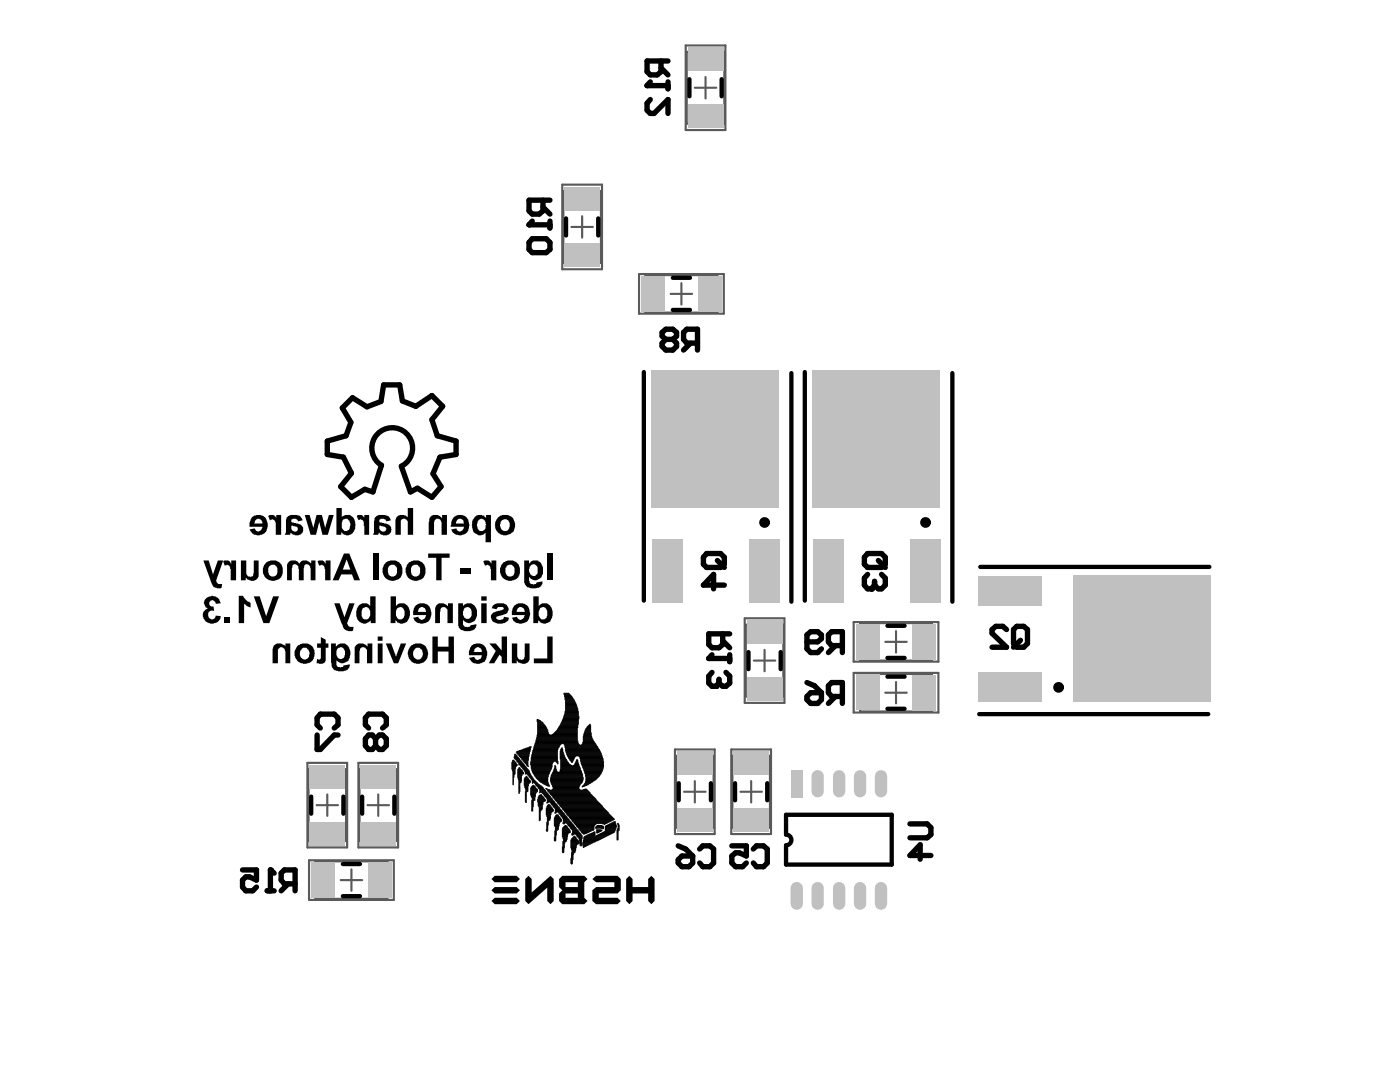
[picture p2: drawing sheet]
<svg xmlns="http://www.w3.org/2000/svg" width="269mm" height="206mm" viewBox="0 0 269 206" stroke-linecap="round" stroke-linejoin="round" font-family="sans-serif">
<g fill="none" stroke="#5a5a5a" stroke-width=".41">
<path d="M131.7 8.7h7.6v16.3h-7.6zM131.9 10h7.2v13.7h-7.2zM133.4 16.8h4.1M135.5 14.8v4.1M108 35.5h7.6v16.2h-7.6zM108.2 36.7h7.2v13.8h-7.2zM109.7 43.6h4.1M111.8 41.5v4.1M122.7 52.6h16.3v7.6h-16.3zM123.9 52.8h13.8v7.2h-13.8zM128.8 56.4h4.1M130.8 54.4v4.1"/>
<path d="M143 118.7h7.6v16.3h-7.6zM143.2 120h7.2v13.7h-7.2zM163.9 119.4h16.3v7.6h-16.3zM165.1 119.6h13.8v7.2h-13.8zM144.7 126.8h4.2M146.8 124.8v4.1M163.9 129.2h16.3v7.6h-16.3zM165.1 129.4h13.8v7.2h-13.8zM170 133h4.1M170 123.2h4.1M172 121.2v4.1M172 131v4.1"/>
<path d="M59 146.5h7.7v16.2h-7.7zM59.2 147.7h7.2v13.8h-7.2zM60.8 154.6h4.1M62.8 152.5v4.1M68.8 146.5h7.6v16.2h-7.6zM69 147.7h7.2v13.8h-7.2zM70.6 154.6h4.1M72.6 152.5v4.1M129.6 143.9h7.6v16.2h-7.6zM129.8 145.1h7.2v13.8h-7.2zM131.4 152h4.1M133.4 150v4.1"/>
<path d="M140.4 143.9h7.6v16.2h-7.6zM140.6 145.1h7.2v13.8h-7.2zM142.2 152h4.1M144.2 150v4.1M59.3 165.2h16.3v7.6h-16.3zM60.6 165.4h13.8v7.2h-13.8zM65.4 169h4.1M67.5 166.9v4.1"/>
</g>
<g fill="none" stroke="#000" stroke-width="1">
<path d="M124.9 19.1l-.7 .7v1.4l.7 .6h.7l2.7-2.7v2.7M124.9 15.7l-.7 .7h4.1M126.9 11.7v2.1l-.7 .6h-1.3l-.7-.6v-2.1h4.1M126.9 13l1.4 1.4M128.3 15.7v1.4M104.3 38.4v2.1l-.8 .6h-1.3l-.6-.6v-2.1h4M104.3 39.8l1.3 1.3M102.2 45.8h2.7l.7 .8v1.3l-.7 .6h-2.7l-.6-.6v-1.3zM102.2 42.4l-.6 .8h4M105.6 42.4v1.4M127.9 65.2l-.8-.7v-.7l.8-.6h1.3l.7 .6v.7l-.7 .7M127.9 65.2l-.8 .7v.6l.8 .7h1.3l.7-.7v-.6l-.7-.7"/>
<path d="M127.9 65.2h1.3M132.6 65.9l-1.3 1.3M133.9 65.9h-2l-.6-.7v-1.4l.6-.6h2v4M77.1 89.5a3.9 3.9 0 0 0 1.3-5.8 3.9 3.9 0 0 0-6-.3 3.9 3.9 0 0 0 .9 6l-1.7 5.1-1.5-.6-2.6 1.6-2.1-2.1 2.1-2.5-1.6-3.1-3.1-.5v-2.6l3.6-1 1-2.6-1.7-2.8 2-1.9 2.8 1.7 2.6-1 .6-3.2h3.1l.5 3.1 2.5 1 3.1-2 2.1 2-2.1 2.6 1.1 3.1 3.6 1v2.6l-3.1 .5-1.4 3.2 1.6 2.4-1.8 2.1-2.7-1.8-1.4 .8-1.7-5M135.7 106.3h2.7l.7 .7v1.3l-.7 .7h-2.7l-.6-.7v-1.3zM137.7 107.6l1.4 1.4M139.1 112.3h-4l1.9-2v2.8M166.6 106.3h2.7l.7 .7v1.3l-.7 .7h-2.7l-.6-.7v-1.3zM166.6 110.3l-.6 .7v1.3l.6 .8h.7l.6-.8M167.9 111.6v.7M168.6 107.6l1.4 1.4M169.3 110.3l.7 .7v1.3l-.7 .8h-.7l-.7-.8"/>
<path d="M61.5 139.8l-.6-.6v-1.4l.6-.7h2.7l.7 .7v1.4l-.7 .6M70.8 139.8l-.6-.6v-1.4l.6-.7h2.7l.7 .7v1.4l-.7 .6M136.7 129.1l-.6 .7v1.4l.6 .6h.7l.6-.6M136.7 125.7l-.6 .7h4M138 130.4v.8M138.8 121.7v2.1l-.8 .6h-1.3l-.6-.6v-2.1h4M138.8 123l1.3 1.4M139.4 129.1l.7 .7v1.4l-.7 .6h-.6l-.8-.6M140.1 125.7v1.3M154.9 123.2h2.1l.7-.6v-.7l-.7-.6h-1.3l-.8 .6v2.7l.8 .7h1.3l.7-.7M154.9 131.1l1.5 .6 1.3 1.3M154.9 133.7l.8-.7h2v1.3l-.7 .8h-1.3l-.8-.8z"/>
<path d="M160.4 133.7l-1.3 1.4M160.4 124l-1.3 1.3M161.7 124h-2l-.6-.8v-1.3l.6-.6h2v4M161.7 133.7h-2l-.6-.7v-1.3l.6-.6h2v4M193.3 120.9l-.8-.6h-1.3l-.7 .6v.7l2.8 2.7h-2.8M194.6 120.9l.6-.6h1.4l.7 .6v2.6l-.7 .8h-1.4l-.6-.8zM195.9 122.9l-1.3 1.4M60.9 141.1v2.8h.6l2.7-2.8h.7M72.1 141.8l-.6-.7h-.7l-.6 .7v1.4l.6 .7h.7l.6-.7M72.1 141.8l.7-.7h.7l.7 .7v1.4l-.7 .7h-.7l-.7-.7M72.1 141.8v1.4M174.7 158.2h3.3l.7 .7v1.3l-.7 .7h-3.3"/>
<path d="M46.6 167h2.6v2l-1.3-.6h-.7l-.6 .6v1.3l.6 .7h1.3l.7-.7M51.3 171h1.3M52.6 167.6l-.7-.6v4M55.3 169.7l-1.3 1.3M56.7 169.7h-2.1l-.6-.7v-1.4l.6-.6h2.1v4M130.2 165.1l.7-.7h2.1v1.3l-.7 .7h-1.4l-.7-.7zM130.2 162.4l1.5 .6 1.3 1.4M134.3 163l.7-.6h1.3l.7 .6v2.7l-.7 .7h-1.3l-.7-.7M140.5 162.4h2.8v2l-1.3-.7h-.8l-.7 .7v1.3l.7 .7h1.4l.7-.7M144.6 163l.7-.6h1.3l.7 .6v2.7l-.7 .7h-1.3l-.7-.7M178.7 164.3h-4l2-2.1v2.8"/>
<circle cx="146.8" cy="100.3" r=".51"/>
<circle cx="177.7" cy="100.3" r=".51"/>
<circle cx="203.3" cy="132" r=".51"/>
</g>
<g fill="none" stroke="#000" stroke-width=".19">
<path d="M103.1 138.1h.2M103.1 138.2h.4M103.1 138.4h.6M103.1 138.5h.7M103.1 138.6h.8M103.2 138.7h1M103.2 138.8h1.1M103.2 138.9h1.1M103.2 139h1.2M103.2 139.1h1.3M103.2 139.2h1.4M103.2 139.3h1.5"/>
<path d="M103.2 139.4h1.5M103.2 139.5h1.6M103.2 139.6h1.7M103.2 139.7h1.7M103.2 139.8h1.8M103.2 139.9h1.8M103.2 140h1.9M107 140h3.9M107.1 139.9h3.8M107.2 139.7h3.8M107.2 139.8h3.7M107.3 139.5h3.7"/>
<path d="M107.3 139.6h3.7M107.5 139.4h3.5M107.6 139.2h3.4M107.6 139.3h3.4M107.7 139h3.4M107.7 139.1h3.4M107.8 138.8h3.3M107.8 138.9h3.3M107.9 138.6h3.2M107.9 138.7h3.2M108 138.2h3.1M108 138.4h3.1"/>
<path d="M108 138.5h3.1M108.1 138.1h3M108.1 138h3.1M108.2 137.7h3M108.2 137.8h3M108.2 137.9h3M108.3 137.4h2.8M108.3 137.5h2.9M108.3 137.6h2.9M108.3 133.1h.9M108.3 133.2h1M108.3 133.3h1.1"/>
<path d="M108.4 137.1h2.7M108.4 137.2h2.7M108.4 137.3h2.7M108.4 133.4h1.1M108.4 133.5h1.2M108.4 133.6h1.3M108.4 133.7h1.4M108.5 136.7h2.6M108.5 136.8h2.6M108.5 136.9h2.6M108.5 137h2.6M108.5 133.8h1.3"/>
<path d="M108.5 133.9h1.4M108.5 134h1.5M108.5 134.1h1.5M108.5 134.2h1.6M108.5 134.3h1.7M108.5 136.6h2.6M108.6 134.4h1.6M108.6 134.5h1.7M108.6 134.7h1.7M108.6 134.8h1.8M108.6 134.9h1.8M108.6 135h1.9"/>
<path d="M108.6 135.1h1.9M108.6 135.2h2M108.6 135.3h2M108.6 135.4h2M108.6 135.5h2.1M108.6 135.6h2.1M108.6 135.7h2.1M108.6 135.8h2.3M108.6 135.9h2.3M108.6 136h2.3M108.6 136.1h2.4M108.6 136.2h2.4"/>
<path d="M108.6 136.3h2.4M108.6 136.4h2.4M108.6 136.5h2.4M112.5 139.9h.9M112.5 140h.9M112.6 139.8h.8M112.7 139.6h.7M112.7 139.7h.7M112.8 139.5h.6M112.9 139.4h.5M113 139.3h.4M113.1 139.2h.2"/>
<path d="M113.2 139.1h.1M98.3 146.4h.7M98.3 146.5h.8M98.3 146.6h.8M98.3 146.7h.9M98.3 146.8h1M98.3 146.9h1M98.3 147h1M98.3 147.1h.9M98.3 147.2h.8M98.3 147.3h.7M98.3 147.4h.7"/>
<path d="M98.3 147.5h.7M98.3 147.6h.7M98.3 147.7h.6M98.4 146.1h.3M98.4 146.2h.4M98.4 146.3h.5M98.4 147.8h.5M98.4 147.9h.5M98.4 148h.5M98.5 146h.2M98.5 148.1h.4M98.5 148.2h.4"/>
<path d="M98.5 148.3h.4M98.5 148.4h.4M98.5 148.5h.4M98.5 148.6h.4M98.5 148.7h.3M98.5 148.8h.2M98.5 148.9h.2M98.5 149h.2M98.5 149.1h.2M98.5 149.2h.2M98.5 149.4h.1M98.5 149.5h.1"/>
<path d="M98.5 149.6h.1M98.5 149.7h.1M98.5 149.8h.1M98.5 149.9h.1M98.5 150h.1M98.5 150.1h.1M98.5 150.2h.1M98.5 150.3h.1M98.5 150.4h.1M98.5 150.5h.1M98.5 150.6h.1M98.5 150.7h.1"/>
<path d="M98.7 145.3h.7M98.7 145.4h.8M98.8 144.9h.3M98.8 145h.4M98.8 145.1h.5M98.8 145.2h.5M98.8 145.5h.8M98.8 145.7h.9M98.8 144.8h.2M98.9 145.8h.8M99 145.9h.8M99.1 146h.8"/>
<path d="M99.1 144.4h2.6M99.2 146.1h.8M99.2 146.2h.9M99.2 144.3h2.6M99.2 144.5h2.5M99.2 144.6h2.5M99.3 146.3h.9M99.3 144.7h2.4M99.4 146.4h.8M99.4 147.7h.6M99.4 147.8h.7M99.4 147.9h.8"/>
<path d="M99.4 148h.9M99.4 148.1h.9M99.4 148.2h1M99.4 148.3h1.1M99.4 148.4h1.1M99.4 148.5h1.1M99.4 148.6h1M99.4 148.7h.8M99.4 148.8h.8M99.4 148.9h.8M99.4 149h.7M99.4 149.1h.7"/>
<path d="M99.4 149.2h.7M99.4 149.4h.7M99.4 144.2h2.4M99.4 144.8h2.2M99.5 144.9h2.1M99.5 146.5h.8M99.5 147.6h.4M99.5 149.5h.6M99.5 149.6h.6M99.5 149.7h.6M99.6 145h2M99.6 145.1h2"/>
<path d="M99.6 146.6h.8M99.6 146.7h.9M99.6 146.8h1.1M99.6 146.9h.1M99.6 147.4h.2M99.6 147.5h.2M99.6 149.8h.5M99.6 149.9h.5M99.6 150h.5M99.6 150.1h.4M99.6 150.2h.4M99.6 150.3h.4"/>
<path d="M99.6 150.4h.2M99.6 150.5h.2M99.6 150.6h.2M99.6 150.7h.2M99.6 150.8h.2M99.6 150.9h.2M99.6 151h.2M99.6 151.1h.2M99.6 151.2h.2M99.6 151.3h.2M99.6 151.4h.2M99.6 151.5h.2"/>
<path d="M99.6 151.6h.2M99.6 151.7h.2M99.6 151.8h.2M99.6 151.9h.2M99.6 152h.2M99.6 152.1h.1M99.6 152.2h.1M99.6 152.3h.1M99.7 145.2h1.9M99.7 144.1h2.1M99.8 145.3h1.7M99.8 146.9h.9"/>
<path d="M99.9 145.4h1.6M99.9 147h.9M99.9 147.1h1M100 145.5h1.5M100 147.2h1M100 144h1.8M100.1 145.7h1.4M100.1 145.8h1.4M100.1 147.3h1M100.2 145.9h1.3M100.2 147.4h.9M100.3 146h1.2"/>
<path d="M100.3 147.5h.9M100.3 147.6h1M100.3 143.9h1.6M100.4 146.1h1M100.4 147.7h1M100.5 146.2h.9M100.5 146.3h.9M100.5 147.8h1M100.5 143.8h1.4M100.7 146.4h.7M100.7 147.9h.9M100.7 149.6h.8"/>
<path d="M100.7 149.7h.9M100.7 149.8h1M100.7 149.9h1.1M100.7 150h1.2M100.7 150.1h1.2M100.7 150.2h1.2M100.7 150.3h1.1M100.7 150.4h1M100.7 150.5h.9M100.7 150.6h.8M100.7 150.7h.8M100.7 150.8h.8"/>
<path d="M100.8 146.5h.6M100.8 148h.8M100.8 148.1h.9M100.8 149.4h.6M100.8 149.5h.7M100.8 150.9h.7M100.8 151h.6M100.8 151.1h.6M100.8 151.2h.6M100.9 146.6h.5M100.9 148.2h.8M100.9 148.3h.8"/>
<path d="M100.9 148.4h.9M100.9 148.5h.9M100.9 148.6h.1M100.9 149.2h.4M100.9 151.3h.5M100.9 151.4h.5M100.9 151.5h.5M100.9 152h.4M100.9 152.1h.2M100.9 152.2h.2M100.9 152.3h.2M100.9 153.2h.2"/>
<path d="M100.9 153.3h.2M100.9 153.4h.2M100.9 153.5h.2M100.9 153.6h.2M100.9 153.7h.2M100.9 153.8h.2M100.9 153.9h.2M100.9 154h.2M100.9 152.4h.2M100.9 152.5h.2M100.9 152.6h.2M100.9 152.7h.2"/>
<path d="M100.9 152.8h.2M100.9 152.9h.2M100.9 143.7h1M100.9 153.1h.2M101 146.7h.4M101 149.1h.2M101 151.6h.4M101 151.7h.4M101 151.8h.4M101 151.9h.4M101 154.1h.1M101.1 146.8h.3"/>
<path d="M101.1 146.9h.3M101.1 149h.1M101.2 147h.2M101.2 148.6h.7M101.2 143.6h.7M101.3 147.1h.2M101.3 148.7h.6M101.4 147.2h.1M101.4 148.8h.6M101.5 148.9h.5M101.5 143.5h.5M101.6 149h.5"/>
<path d="M101.6 149.1h.6M101.7 149.2h.5M101.7 143.4h.3M101.8 149.4h.5M101.9 146.3h4.4M101.9 146.4h4.3M101.9 146.5h4.2M101.9 146.6h4.2M101.9 146.7h4.1M101.9 146.8h4.1M101.9 146.9h4.1M101.9 149.5h.5"/>
<path d="M101.9 151.3h1M101.9 151.4h1.1M101.9 151.5h1.2M101.9 151.6h1.3M101.9 151.7h1.3M101.9 151.8h1.3M101.9 151.9h1.3M101.9 152h1.3M101.9 152.1h1.1M101.9 152.2h1M101.9 152.3h1M101.9 152.4h.9"/>
<path d="M101.9 152.5h.9M101.9 152.6h.9M102 145.4h5M102 145.5h5M102 145.7h5M102 145.8h5M102 145.9h5M102 146h5M102 146.1h5M102 146.2h5.1M102 147h4M102 147.1h4"/>
<path d="M102 147.2h4M102 147.3h4M102 147.4h3.9M102 147.5h3.9M102 149.6h.4M102 149.7h.5M102 151.1h.8M102 151.2h.8M102 152.7h.8M102 152.8h.8M102 152.9h.8M102.1 144.9h4.9"/>
<path d="M102.1 145h4.9M102.1 145.1h4.9M102.1 145.2h4.9M102.1 145.3h4.9M102.1 147.6h3.8M102.1 147.7h3.7M102.1 147.8h3.7M102.1 147.9h3.6M102.1 149.8h.5M102.1 151h.6M102.1 153.2h.6M102.1 153.7h.6"/>
<path d="M102.1 153.8h.3M102.1 153.9h.3M102.1 154h.3M102.1 154.1h.3M102.1 154.2h.3M102.1 154.3h.3M102.1 154.4h.3M102.1 154.5h.3M102.1 154.6h.3M102.1 154.7h.3M102.1 154.8h.3M102.1 154.9h.3"/>
<path d="M102.1 155h.2M102.1 155.1h.2M102.1 155.2h.2M102.1 155.3h.2M102.1 155.4h.2M102.1 155.5h.2M102.1 155.6h.2M102.1 155.7h.2M102.1 153.1h.6M102.2 148h3.5M102.2 148.1h3.4M102.2 148.2h3.4"/>
<path d="M102.2 149.9h.5M102.2 150h.6M102.2 150.1h.7M102.2 150.2h.8M102.2 150.3h.9M102.2 150.4h.1M102.2 150.9h.4M102.2 153.3h.5M102.2 153.4h.5M102.2 153.5h.5M102.2 153.6h.5M102.2 144.5h4.8"/>
<path d="M102.2 144.6h4.8M102.2 144.7h4.8M102.2 144.8h4.8M102.3 148.3h3.2M102.3 148.4h3.2M102.3 150.8h.2M102.3 144.1h4.7M102.3 144.2h4.7M102.3 144.3h4.7M102.3 144.4h4.7M102.4 148.5h3.1M102.4 143.8h4.7"/>
<path d="M102.4 143.9h4.7M102.4 144h4.6M102.5 148.6h2.9M102.5 148.7h2.9M102.5 143.4h4.8M102.5 143.5h4.8M102.5 143.6h4.7M102.5 143.7h4.6M102.6 148.8h2.7M102.6 148.9h2.7M102.6 150.4h.6M102.6 143.1h5"/>
<path d="M102.6 143.2h4.9M102.6 143.3h4.9M102.7 149h2.6M102.7 150.5h.6M102.7 142.8h5.3M102.7 142.9h5.1M102.7 143h5M102.8 149.1h2.5M102.8 150.6h.6M102.8 150.7h.8M102.8 142.5h8.2M102.8 142.6h8.2"/>
<path d="M102.8 142.7h8.3M102.9 149.2h2.3M102.9 149.4h2.3M102.9 150.8h.8M102.9 142.1h8M102.9 142.2h8M102.9 142.3h8.1M102.9 142.4h8.1M103 149.5h2.2M103 150.9h.9M103 141.6h7.9M103 141.7h7.9"/>
<path d="M103 141.8h7.9M103 142h7.9M103.1 149.6h2.1M103.1 151h1M103.1 141.1h7.8M103.1 141.2h7.8M103.1 141.3h7.8M103.1 141.4h7.8M103.1 141.5h7.8M103.2 149.7h2M103.2 151.1h1M103.2 153.5h1.5"/>
<path d="M103.2 153.6h1.6M103.2 153.7h1.6M103.2 153.8h1.6M103.2 153.9h1.4M103.2 154h1.2M103.2 140.1h1.9M103.2 140.2h2M103.2 140.3h2M103.2 140.4h2M103.2 140.5h2M103.2 140.6h2.1M103.2 140.7h2.1"/>
<path d="M103.2 140.8h2.1M103.2 140.9h2.2M103.2 141h2.3M103.3 149.8h1.9M103.3 151.2h1M103.3 151.3h1.1M103.3 153.2h1.2M103.3 153.3h1.2M103.3 153.4h1.3M103.3 154.1h1M103.3 154.2h1M103.3 154.3h1"/>
<path d="M103.3 154.4h1M103.3 154.5h1M103.3 154.6h.9M103.3 154.7h.9M103.3 153.1h1.1M103.4 149.9h1.8M103.4 151.4h1M103.4 154.8h.8M103.4 154.9h.8M103.4 152.8h.8M103.4 152.9h.9M103.5 150h1.7"/>
<path d="M103.5 151.5h1M103.5 152.2h.1M103.5 155h.7M103.5 155.1h.7M103.5 155.2h.7M103.5 155.3h.7M103.5 155.4h.6M103.5 155.5h.6M103.5 155.6h.3M103.5 155.7h.3M103.5 155.8h.2M103.5 155.9h.2"/>
<path d="M103.5 156h.2M103.5 156.1h.2M103.5 156.2h.2M103.5 156.3h.2M103.5 156.4h.2M103.5 156.5h.2M103.5 156.6h.2M103.5 156.8h.2M103.5 156.9h.2M103.5 157h.2M103.5 157.1h.2M103.5 157.2h.2"/>
<path d="M103.5 157.3h.2M103.5 157.4h.2M103.5 157.5h.2M103.5 157.6h.1M103.5 152.7h.6M103.6 150.1h1.6M103.6 151.6h1M103.6 151.7h1.1M103.6 151.8h1.2M103.6 151.9h1.2M103.6 152h1.3M103.6 152.1h.2"/>
<path d="M103.6 152.6h.3M103.7 150.2h1.5M103.8 152.5h.1M103.9 150.3h1.4M103.9 152.1h1.1M104.1 152.2h1M104.2 150.4h1.1M104.2 152.3h1M104.3 150.5h1M104.3 152.4h1M104.4 152.5h.9M104.5 150.6h.9"/>
<path d="M104.5 152.6h.9M104.5 152.7h1M104.6 152.8h1M104.7 150.7h.7M104.7 152.9h1M104.8 151.4h.2M104.8 153.1h.9M104.9 150.8h.6M104.9 151.5h.3M104.9 153.2h.9M104.9 155.2h1.2M104.9 155.3h1.2"/>
<path d="M104.9 155.4h1.3M104.9 155.5h1.4M104.9 155.6h1.4M104.9 155.7h1.4M104.9 155.8h1.2M104.9 155.9h1.1M104.9 156h1M104.9 156.1h.9M104.9 156.2h.9M104.9 156.3h.9M104.9 156.4h.9M104.9 159.3h.3"/>
<path d="M104.9 159.4h.3M105 151.6h.5M105 153.3h.9M105 153.4h1M105 154.1h.3M105 154.2h.2M105 154.9h.8M105 155h.9M105 155.1h1M105 156.5h.7M105 156.6h.7M105 156.8h.7"/>
<path d="M105 157.9h.3M105 158h.3M105 158.1h.3M105 158.2h.3M105 158.3h.3M105 158.4h.3M105 158.5h.2M105 158.6h.2M105 158.7h.2M105 158.8h.2M105 158.9h.2M105 159h.2"/>
<path d="M105 159.1h.2M105 159.2h.2M105 159.5h.2M105 159.6h.1M105.1 150.9h.4M105.1 151.7h7.7M105.1 153.5h1M105.1 153.6h1M105.1 153.7h1.1M105.1 153.8h1.2M105.1 153.9h1.3M105.1 154h1.4"/>
<path d="M105.1 154.7h.6M105.1 154.8h.7M105.1 156.9h.6M105.1 157h.6M105.1 157.1h.6M105.1 157.2h.6M105.1 157.3h.5M105.1 157.4h.5M105.1 157.5h.5M105.1 157.6h.3M105.1 157.7h.2M105.1 157.8h.2"/>
<path d="M105.2 151.8h7.7M105.2 151.9h7.8M105.2 154.6h.4M105.3 152h7.8M105.3 154.5h.2M105.4 151h.1M105.4 152.1h7.8M105.5 152.2h7.8M105.6 152.3h7.7M105.6 154.1h.9M105.6 152.4h7.8M105.7 149.4h6.3"/>
<path d="M105.7 149.5h6.3M105.7 149.6h6.3M105.7 149.7h6.3M105.7 149.8h6.3M105.7 149.9h6.2M105.7 150h6.2M105.7 150.1h6.2M105.7 154.2h.9M105.7 152.5h7.8M105.8 148.9h6.1M105.8 149h6.1M105.8 149.1h6.1"/>
<path d="M105.8 149.2h6.2M105.8 150.2h6M105.8 150.3h6M105.8 150.4h5.9M105.8 154.3h.9M105.8 154.4h1M105.8 152.6h7.8M105.9 148.7h6M105.9 148.8h6M105.9 150.5h5.7M105.9 150.6h5.6M105.9 154.5h1"/>
<path d="M105.9 152.7h7.8M106 148.5h5.8M106 148.6h5.8M106 150.7h5.4M106 150.8h5.4M106 151.6h5.4M106 154.6h1M106 152.8h7.8M106 141h4.9M106.1 148.3h5.6M106.1 148.4h5.7M106.1 150.9h5.2"/>
<path d="M106.1 151h5.2M106.1 151.1h5.1M106.1 151.5h5.2M106.1 154.7h.9M106.1 152.9h7.8M106.1 153.1h7.9M106.2 148.1h.7M106.2 148.2h.9M106.2 151.2h5M106.2 151.3h5M106.2 151.4h5M106.2 153.2h7.9"/>
<path d="M106.2 154.8h.9M106.2 154.9h1M106.2 140.9h4.7M106.3 147.8h.5M106.3 147.9h.5M106.3 148h.6M106.3 153.3h8M106.3 155h1M106.3 140.8h4.6M106.4 147.5h.3M106.4 147.6h.3M106.4 147.7h.4"/>
<path d="M106.4 153.4h8M106.4 155.1h1.1M106.4 157.1h1.2M106.4 157.2h1.3M106.4 157.3h1.4M106.4 157.4h1.5M106.4 157.5h1.5M106.4 157.6h1.5M106.4 157.7h1.5M106.4 157.8h1.3M106.4 157.9h1.2M106.4 158h1.1"/>
<path d="M106.4 158.1h1.1M106.4 158.2h.9M106.4 158.3h.9M106.4 158.4h.9M106.4 158.5h.9M106.4 140.7h4.5M106.5 147h.1M106.5 147.1h.1M106.5 147.2h.2M106.5 147.3h.2M106.5 147.4h.2M106.5 153.5h8"/>
<path d="M106.5 153.6h8M106.5 155.2h1M106.5 156h.3M106.5 156.1h.2M106.5 156.9h1M106.5 157h1.1M106.5 158.6h.8M106.5 158.7h.7M106.5 159.5h.3M106.5 159.6h.3M106.5 159.7h.3M106.5 159.8h.3"/>
<path d="M106.5 159.9h.3M106.5 140.6h4.4M106.6 153.7h8M106.6 155.3h1M106.6 155.4h1.1M106.6 155.5h1.2M106.6 155.6h1.3M106.6 155.7h1.4M106.6 155.8h1.4M106.6 155.9h.4M106.6 156.6h.6M106.6 156.8h.7"/>
<path d="M106.6 158.8h.6M106.6 158.9h.6M106.6 159h.6M106.6 159.1h.6M106.6 159.2h.6M106.6 159.3h.5M106.6 159.4h.4M106.6 140.5h4.3M106.7 146.3h.4M106.7 153.8h8M106.7 156.5h.5M106.7 140.4h4.2"/>
<path d="M106.8 146.4h.3M106.8 153.9h8M106.8 156.4h.3M106.8 140.3h4.1M106.9 146.5h.2M106.9 154h8M106.9 140.2h4M107 146.6h.1M107 146.7h.1M107 154.1h8M107 154.2h8.1M107 140.1h3.9"/>
<path d="M107.1 154.3h8.1M107.1 155.9h1M107.2 154.4h8.1M107.2 156h1M107.3 148.2h4.4M107.3 154.5h8.1M107.3 156.1h1M107.3 156.2h1.1M107.5 154.6h8M107.5 154.7h8.1M107.5 156.3h.9M107.6 144.9h.7"/>
<path d="M107.6 145h.8M107.6 145.1h.8M107.6 145.2h.8M107.6 145.3h.9M107.6 145.4h.9M107.6 145.5h1M107.6 145.7h1M107.6 145.8h1.1M107.6 147.8h3.9M107.6 147.9h4M107.6 148h4M107.6 148.1h4.1"/>
<path d="M107.6 154.8h8.1M107.6 156.4h.9M107.6 144.2h.5M107.6 144.3h.5M107.6 144.4h.6M107.6 144.5h.6M107.6 144.6h.6M107.6 144.7h.7M107.6 144.8h.7M107.7 145.9h1.1M107.7 146h1.1M107.7 146.1h1.2"/>
<path d="M107.7 146.2h1.2M107.7 146.3h1.3M107.7 146.4h1.4M107.7 146.5h1.5M107.7 146.6h1.5M107.7 146.7h1.6M107.7 146.8h1.8M107.7 146.9h1.9M107.7 147h2.1M107.7 147.1h3.6M107.7 147.2h3.6M107.7 147.3h3.7"/>
<path d="M107.7 147.4h3.7M107.7 147.5h3.7M107.7 147.6h3.8M107.7 147.7h3.8M107.7 154.9h8M107.7 156.5h.9M107.7 156.6h1M107.7 143.9h.4M107.7 144h.4M107.7 144.1h.4M107.8 155h8M107.8 156.8h1"/>
<path d="M107.8 143.7h.2M107.8 143.8h.2M107.9 155.1h8M107.9 156.9h1M107.9 143.6h.1M108 155.2h8M108 155.3h8.1M108 157h.9M108 157.1h1M108 159.1h1.2M108 159.2h1.3M108 159.3h1.4"/>
<path d="M108 159.4h1.4M108 159.5h1.5M108 159.6h1.5M108 159.7h1.5M108 159.8h1.5M108 159.9h1.3M108.1 155.4h8.1M108.1 157.2h1M108.1 158h1.7M108.1 158.1h.4M108.1 158.9h.9M108.1 159h1"/>
<path d="M108.1 142.8h3M108.2 155.5h8.1M108.2 157.3h1M108.2 157.4h1.1M108.2 157.5h1.1M108.2 157.6h1.2M108.2 157.7h1.3M108.2 157.8h1.4M108.2 157.9h1.5M108.2 158.2h.2M108.2 158.8h.8M108.3 155.6h8.1"/>
<path d="M108.3 158.7h.6M108.3 142.9h2.9M108.4 155.7h8.1M108.4 155.8h8.2M108.4 158.6h.4M108.4 143h2.9M108.4 143.1h6.2M108.5 155.9h8.2M108.5 158.5h.2M108.5 143.2h6.1M108.5 143.3h6.2M108.5 143.4h6.3"/>
<path d="M108.5 143.5h6.3M108.6 156h8.2M108.6 143.6h6.3M108.6 143.7h6.3M108.6 143.8h6.4M108.6 143.9h6.5M108.6 144h6.5M108.6 144.1h6.6M108.6 144.2h6.6M108.7 156.1h8.1M108.7 144.3h6.6M108.7 144.4h6.6"/>
<path d="M108.7 144.5h6.7M108.8 156.2h8.1M108.8 156.3h8.2M108.8 158.1h1M108.8 144.6h6.6M108.8 144.7h6.7M108.8 144.8h6.7M108.9 144.9h6.6M108.9 145h6.7M108.9 156.4h8.2M108.9 158.2h1M109 145.1h1.9"/>
<path d="M109 145.2h1.5M109 156.5h8.2M109 158.3h1M109 158.4h1.1M109.1 145.3h1.3M109.1 145.4h1.2M109.1 156.6h8.2M109.1 158.5h1.1M109.2 145.5h1.1M109.2 145.7h1M109.2 156.8h8.2M109.2 158.6h1"/>
<path d="M109.3 145.8h.9M109.3 156.9h8.2M109.3 157h8.4M109.3 158.7h1M109.4 145.9h.7M109.4 146h.7M109.4 157.1h8.4M109.4 158.8h1M109.5 146.1h.5M109.5 157.2h8.4M109.5 158.9h1M109.5 159h1.1"/>
<path d="M109.6 146.2h.4M109.6 157.3h8.4M109.6 159.1h1M109.7 146.3h.2M109.7 146.4h.2M109.7 157.4h8.3M109.7 159.2h1M109.8 157.5h8M109.8 157.6h7.7M109.8 159.3h1.1M109.9 157.7h7.4M109.9 159.4h1.1"/>
<path d="M109.9 159.5h1.2M109.9 159.6h1.3M109.9 159.7h1.3M109.9 159.8h1.4M109.9 159.9h1.5M110 147h1.2M110 157.8h7.1M110.1 157.9h6.8M110.2 146.9h1M110.2 158h6.5M110.2 158.1h6.3M110.3 146.7h.8"/>
<path d="M110.3 146.8h.9M110.3 158.2h4.3M110.4 146.5h.7M110.4 146.6h.7M110.4 158.3h4M110.5 146.3h.5M110.5 146.4h.5M110.5 158.4h3.8M110.6 146h.4M110.6 146.1h.4M110.6 146.2h.4M110.6 158.5h3.5"/>
<path d="M110.6 158.6h3.5M110.7 145.9h.2M110.7 158.7h3.3M110.9 158.8h3.1M111 145.1h4.6M111 158.9h3M111.1 159h2.9M111.2 145.2h4.4M111.2 159.1h2.8M111.2 159.2h2.8M111.3 145.3h4.4M111.3 159.3h2.7"/>
<path d="M111.4 145.4h4.3M111.4 145.5h4.3M111.4 145.7h4.4M111.4 159.4h2.5M111.5 145.8h4.3M111.5 145.9h4.3M111.5 146h4.3M111.5 146.1h4.3M111.5 146.2h4.4M111.5 159.5h2.1M111.6 146.3h4.3M111.6 146.4h4.3"/>
<path d="M111.6 146.5h4.3M111.6 146.6h4.3M111.6 159.6h1.8M111.6 159.7h1.6M111.7 146.7h4.2M111.7 146.8h4.2M111.7 146.9h4.2M111.7 159.8h1.3M111.7 143h2.8M111.8 147h4.1M111.8 147.1h4.1M111.8 151h.4"/>
<path d="M111.8 151.1h.1M111.8 159.9h1M111.8 142.9h2.6M111.9 147.2h4M111.9 147.3h4M111.9 147.4h3.9M111.9 150.9h.5M111.9 142.8h2.5M111.9 142.6h2.2M111.9 142.7h2.4M112 147.5h3.8M112 147.6h3.8"/>
<path d="M112 150.8h.7M112 151.6h.7M112 141.3h1.5M112 141.4h1.6M112 141.5h1.6M112 141.6h1.6M112 141.7h1.7M112 141.8h1.7M112 142h1.8M112 142.1h1.8M112 142.2h1.9M112 142.3h1.9"/>
<path d="M112 142.4h2M112 142.5h2.1M112.1 147.7h3.7M112.1 147.8h3.6M112.1 147.9h3.6M112.1 150.7h.8M112.1 140.9h1.4M112.1 141h1.4M112.1 141.1h1.4M112.1 141.2h1.4M112.2 148h3.5M112.2 148.1h3.4"/>
<path d="M112.2 148.2h3.4M112.2 150.5h1M112.2 150.6h.8M112.2 140.6h1.2M112.2 140.7h1.3M112.2 140.8h1.3M112.3 148.3h3.2M112.3 148.4h3.2M112.3 148.5h3.1M112.3 150.4h1.1M112.3 151.5h.3M112.3 140.3h1.1"/>
<path d="M112.3 140.4h1.1M112.3 140.5h1.1M112.4 148.6h3M112.4 148.7h2.9M112.4 148.8h2.8M112.4 148.9h2.8M112.4 149h2.7M112.4 150.1h1.4M112.4 150.2h1.3M112.4 150.3h1.1M112.4 140.1h1M112.4 140.2h1"/>
<path d="M112.5 149.1h2.5M112.5 149.2h2.4M112.5 149.4h2.3M112.5 149.5h2.2M112.5 149.6h2.1M112.5 149.7h2M112.5 149.8h1.9M112.5 149.9h1.6M112.5 150h1.5M113.6 159.9h.7M113.8 159.8h.5M114 159.7h.3"/>
<path d="M114.4 158.8h1.5M114.4 158.9h1.5M114.4 159h1.5M114.5 158.7h1.4M114.5 159.1h.1M114.6 158.6h1.2M114.6 159.3h.8M114.6 159.4h1M114.6 159.5h1M114.6 159.6h.8M114.6 159.7h.6M114.6 159.8h.4"/>
<path d="M114.6 159.9h.2M114.7 158.5h.9M115.5 159.1h.4M115.5 159.9h2.3M115.7 158.2h.6M115.7 159.8h2.3M115.9 159.7h2.1M116 158.3h.1M116.1 159.6h2M116.2 158.6h2.2M116.2 158.7h2.2M116.2 158.8h2.2"/>
<path d="M116.2 158.9h2.1M116.2 159h2.1M116.2 159.1h2.1M116.2 159.2h2M116.2 159.3h2M116.2 159.4h2M116.2 159.5h1.9M116.4 158.5h2M116.6 158.4h1.7M116.8 158.3h1.5M117 158.2h1.3M117.2 158.1h1"/>
<path d="M117.4 158h.8M117.7 157.9h.5M117.9 157.8h.3M118.5 159.3h.4M118.5 159.4h.4M118.5 159.5h.3M118.5 159.6h.2M118.5 159.7h.2M118.5 159.8h.2M118.5 159.9h.2M118.6 158.1h.1M118.6 158.2h.2"/>
<path d="M118.6 158.3h.2M118.6 159.1h.3M118.6 159.2h.3M118.7 158.4h.2M118.7 158.5h.2M118.7 158.6h.2M118.7 158.7h.2M118.7 158.8h.2M118.7 158.9h.2M118.7 159h.2M106.4 161.4h.3M106.4 160.8h.3"/>
<path d="M106.4 160.9h.3M106.4 161h.3M106.4 161.1h.3M106.4 161.2h.3M106.4 161.3h.3M106.5 161.5h.1M106.5 160h.3M106.5 160.1h.3M106.5 160.2h.3M106.5 160.4h.3M106.5 160.5h.2M106.5 160.6h.2"/>
<path d="M106.5 160.7h.2M108 160h1.1M108 160.1h1.1M108 160.2h1M108 160.4h1M108 160.5h1M108 160.6h1M108 160.7h1M108 162.6h.4M108 162.7h.4M108 162.8h.4M108 162.9h.3"/>
<path d="M108 163h.3M108 163.1h.3M108 163.2h.3M108 163.3h.3M108 163.4h.3M108 163.5h.3M108 163.6h.3M108.1 160.8h.8M108.1 160.9h.8M108.1 161h.8M108.1 161.6h.6M108.1 161.7h.4"/>
<path d="M108.1 161.8h.4M108.1 161.9h.4M108.1 162h.3M108.1 162.1h.3M108.1 162.2h.3M108.1 162.3h.3M108.1 162.4h.3M108.1 162.5h.3M108.1 163.7h.1M108.2 161.4h.6M108.2 161.5h.6M108.2 161.1h.7"/>
<path d="M108.2 161.2h.7M108.2 161.3h.6M109.6 161.4h1.5M109.6 161.5h1.5M109.6 161.6h1.6M109.6 161.7h1.7M109.6 161.8h1.7M109.6 161.9h1.7M109.6 162h1.6M109.6 162.1h1.4M109.6 162.2h1.1M109.6 162.3h1.1"/>
<path d="M109.6 162.4h1M109.6 162.5h1M109.6 162.6h1M109.6 162.7h1M109.6 162.8h1M109.6 164.8h.4M109.6 164.9h.4M109.6 165h.4M109.6 165.1h.4M109.6 165.2h.3M109.6 165.3h.3M109.6 165.4h.3"/>
<path d="M109.6 165.5h.3M109.6 165.6h.3M109.6 165.7h.3M109.6 165.8h.3M109.6 161.3h1.4M109.7 160.1h.6M109.7 161.1h1M109.7 161.2h1.2M109.7 162.9h.8M109.7 163h.8M109.7 163.1h.8M109.7 163.7h.6"/>
<path d="M109.7 163.8h.4M109.7 163.9h.4M109.7 164.1h.4M109.7 164.2h.3M109.7 164.3h.3M109.7 164.4h.3M109.7 164.5h.3M109.7 164.6h.3M109.7 164.7h.3M109.7 165.9h.1M109.8 160h1.7M109.8 160.2h.3"/>
<path d="M109.8 160.4h.2M109.8 161h.8M109.8 163.2h.7M109.8 163.3h.7M109.8 163.4h.6M109.8 163.5h.6M109.8 163.6h.6M109.9 160.9h.7M110 160.8h.5M110.1 160.7h.3M110.2 160.6h.1M110.4 160.1h1.2"/>
<path d="M110.5 160.2h1.1M110.6 160.4h1.1M110.7 160.5h1.1M110.7 160.6h1.1M110.9 160.7h.9M111 160.8h.8M111.1 160.9h.7M111.2 161h.6M111.2 161.1h.6M111.3 161.4h.4M111.3 161.5h.4M111.3 161.2h.4"/>
<path d="M111.3 161.3h.4M111.4 161.6h.3M111.4 161.7h.3M111.4 161.8h.3M111.4 161.9h.3M111.4 162h.3M111.4 162.1h.3M111.4 162.2h.3M111.4 162.3h.3M111.5 162.4h.2M111.9 160h.7M111.9 161.8h2"/>
<path d="M111.9 161.9h1.8M111.9 162h1.6M111.9 162.1h1.4M111.9 162.2h1.2M111.9 162.3h1M112 161.4h2.9M112 161.5h2.7M112 160.1h.3M112 161.6h2.4M112 161.7h2.3M112 162.4h.7M112 162.5h.5"/>
<path d="M112 162.6h.3M112 162.7h.1M112.1 160.8h4M112.1 160.9h3.8M112.1 161h3.6M112.1 161.1h3.4M112.1 161.2h3.2M112.1 161.3h3M112.2 160.7h4.1M112.3 160.6h4.2M112.5 160.5h1.8M112.7 160.4h1.6"/>
<path d="M112.9 160.2h1.4M113.1 160.1h1.2M113.4 160h.9M114.5 160.5h2.2M114.7 160.4h2.2M114.9 160.2h2.2M115.1 160.1h2.2M115.3 160h2.2M118.5 160h.2M118.5 160.1h.2M118.5 160.2h.2M118.5 160.4h.2"/>
<path d="M118.5 160.5h.2M118.5 160.6h.2M118.5 160.7h.2M118.5 160.8h.2M118.5 160.9h.2M118.5 161h.2M118.5 161.1h.2M118.5 161.2h.2M118.5 161.3h.2"/>
</g>
<g fill="none" stroke="#000" stroke-width=".82">
<path d="M132.4 15.2v3.3M138.6 15.2v3.3M108.7 41.9v3.3M114.9 41.9v3.3M129.2 59.5h3.3M129.2 53.3h3.3M123.6 71.4v43.9M152 71.6v43.9M154.5 71.4v43.9M182.9 71.6v43.9M188.2 108.9h44M143.7 125.2v3.3"/>
<path d="M149.9 125.2v3.3M170.4 129.9h3.3M170.4 136.1h3.3M170.4 126.3h3.3M170.4 120.2h3.3M188 137.1h44M59.8 152.9v3.3M65.9 152.9v3.3M69.5 152.9v3.3M75.7 152.9v3.3M130.3 150.4v3.3M136.5 150.4v3.3"/>
<path d="M141.1 150.4v3.3M147.3 150.4v3.3M150.9 156.4h20.3v9.6h-20.3v-3.7a1.03 1.03 0 0 0 1.1-1 1.03 1.03 0 0 0-1.1-1.1zM65.8 172.1h3.3M65.8 165.9h3.3"/>
</g>
<g fill="#000">
<path d="M76.1 99.3a1.49 1.49 0 0 1 2.2 .1v-1.9h1v5.2h-1v-1.9a.88 .88 0 0 0-.2-.9 .88 .88 0 0 0-.9-.2l-.2 .2v2.8h-1.1v-3zM39.4 115.1a1.66 1.66 0 0 1 1.7-.6 1.66 1.66 0 0 1 1.2 1.3l-.9 .1a.65 .65 0 0 0-.5-.6 .65 .65 0 0 0-.7 .3 .64 .64 0 0 0 .1 .7 .64 .64 0 0 0 .7 .2l.1 .8a.85 .85 0 0 0-.9 .1 .85 .85 0 0 0-.2 .9l.1 .1a.68 .68 0 0 0 .7 .5 .68 .68 0 0 0 .6-.7l1 .1a1.77 1.77 0 0 1-2.8 1 1.36 1.36 0 0 1-.6-1.3 1.36 1.36 0 0 1 1-1.1 1.2 1.2 0 0 1-.6-1.8zM39 107.6h1.1l.8 2.7 .9-2.7h1.1l-1.4 3.8a.77 .77 0 0 0 1.2 .7l-.2 .8-.4 .1a1.41 1.41 0 0 1-1.3-.7zM43.2 118.6h1v1h-1zM42.9 107.8a.84 .84 0 0 1 1.4 .4h.1v-.6h.9v3.8h-1l-.1-2.3a.6 .6 0 0 0-.4-.6 .6 .6 0 0 0-.6 .1zM45.8 114.4h.9l.5 .8 .9 .5v1l-.7-.3-.5-.5v3.7h-1.1zM46.3 107.6h1v2a.84 .84 0 0 0 .2 .9 .84 .84 0 0 0 1 .1l.2-.6v-2.4h1v2.5a1.25 1.25 0 0 1-.6 1.3 1.25 1.25 0 0 1-1.4-.1l-.5-.4v.5h-.9zM48.7 114.5h1.2l1.2 3.8 1.3-3.8h1.2l-1.9 5.1h-1.1zM51.5 99.1a.95 .95 0 0 1 1.6 .4v-.6h.9v3.8h-1v-1.1a2.25 2.25 0 0 0-.4-1.8l-.4-.1-.4 .2zM55.2 108.1a1.41 1.41 0 0 1 2.3 .1 1.3 1.3 0 0 1 2.1-.1h.2v-.5h.8v3.8h-1v-2a.91 .91 0 0 0-1-1.1l-.2 .2-.1 .6v2.3h-.9v-2.1l-.1-.1a.6 .6 0 0 0-.4-.8 .6 .6 0 0 0-.8 .3l-.1 2.7h-.9v-3.1zM61 107.8a.95 .95 0 0 1 1.5 .4v-.6h1v3.8h-1.1l-.1-2.3a.6 .6 0 0 0-.4-.6 .6 .6 0 0 0-.6 .1zM58.5 98.9h.9l.8 2.4 .6-2.4h1l.6 2.4 .8-2.4h.9l-1.2 3.8h-1l-.6-2.5-.6 2.5h-1.1z"/>
<path d="M64.2 115.8h1l.9 2.7 1-2.7h1l-1.4 3.9a.99 .99 0 0 0 1.2 .7l-.1 .7a1.37 1.37 0 0 1-2-.9zM68.5 99.1a.88 .88 0 0 1 1.5 .4v-.6h.9v3.8h-.9v-1.7l-.2-.1a.94 .94 0 0 0-.7-1.2l-.3 .2zM71.6 106.3h1v5.1h-1zM82.6 99.2a1.65 1.65 0 0 1 2.3 .3v-.6h.9v3.8h-1v-1.9a.96 .96 0 0 0-1-1.2l-.5 .6v2.5h-1v-2.5zM83.8 116.3a1.52 1.52 0 0 1 2.2 .2v-.7h1v3.8h-1.1v-1.7a.99 .99 0 0 0-.9-1.3l-.1 .1a.47 .47 0 0 0-.3 .7l-.1 .1v2.1h-.9v-2.9zM82.2 106.3h4.1v.8h-1.5v4.3h-1v-4.3h-1.6zM88.5 109.1h2v1h-2zM92.8 107.8a.95 .95 0 0 1 1.6 .4v-.6h.9v3.8h-1l-.1-2.3a.6 .6 0 0 0-.4-.6 .6 .6 0 0 0-.7 .1zM94.6 116.4l.1-.1a2.48 2.48 0 0 1 2.6-.2 1.13 1.13 0 0 1 .2 1.3 1.13 1.13 0 0 1-1 .7l-.8 .2a.39 .39 0 0 0-.4 .5 1.02 1.02 0 0 0 1.4-.2v-.2l1.1 .2a1.92 1.92 0 0 1-2.9 .8h-.1a1.12 1.12 0 0 1-.5-1.3 1.12 1.12 0 0 1 1.2-.7l.8-.2a.32 .32 0 0 0 .3-.3 .32 .32 0 0 0-.2-.3h-.6a.36 .36 0 0 0-.4 .4l-1-.2zM105.1 106.3h1v5.1h-1zM52.5 124a1.52 1.52 0 0 1 2.3 .2v-.7h.9v3.9h-.9v-1.8a1.09 1.09 0 0 0-1-1.3l-.1 .1a.89 .89 0 0 0-.3 1v2h-1.1v-2.8zM61.6 122.3l.9 .5v.7h.5v.9h-.5v1.8a.95 .95 0 0 1-.3 1 .95 .95 0 0 1-1 .2h-.4l.1-.9a.48 .48 0 0 0 .6 0 .48 .48 0 0 0 .1-.6v-1.5h-.7v-.9h.7z"/>
<path d="M68.2 124.1a1.52 1.52 0 0 1 2.4 .1v-.7h.9v3.9h-1v-1.8a.99 .99 0 0 0-1.1-1.3l-.3 .3-.1 .4v2.4h-.9v-3.1zM74.1 123.5h1l.9 2.6 1-2.6h1l-1.6 3.9h-.8zM83 122.2h1.1v2h2v-2h1.1v5.2h-1.1v-2.3h-2v2.3h-1.1zM94 123.5h1.2l1.1 1.4v-2.7h1.1v5.2h-1.1v-1.3l-.4-.4-1 1.7h-1l1.3-2.4zM98.3 123.5h1v2.1a.86 .86 0 0 0 .3 .9 .86 .86 0 0 0 .8 .1l.4-.5v-2.6h.9v2.6a1.19 1.19 0 0 1-.6 1.2 1.19 1.19 0 0 1-1.3 0h-.2l-.4-.5v.6h-.9zM105.1 122.2h1v5.2h-3.6v-1h2.6zM100.9 168.8l.6-.6 .6 .6v2.5l3.6-3.1 .6 .6v4.2l-.6 .6-.6-.6v-2.6l-3.6 3.2-.6-.6zM113.7 168.8l.8-.6h4.1l.6 .6v2.1l-.6 .7h-3.6v.8h3.6l.6 .6-.6 .6h-4.1l-.8-.6v-2.1l.8-.6h3.5v-.9h-3.5zM120.2 168.8l.6-.6 .7 .6v1.5h3v-1.5l.6-.6 .6 .6v4.2l-.6 .6-.6-.6v-1.4h-3v1.4l-.7 .6-.6-.6z"/>
<path d="M91 99.5a3 3 0 0 0-.1 2.5v.1a1.6 1.6 0 0 0 1.9 .5l.4-.3v1.8h1.1v-5.2h-1v.6a1.44 1.44 0 0 0-2.3 0zM91.8 100l.1-.1a.72 .72 0 0 1 1.2 .1v.1a.96 .96 0 0 1 .1 1 .77 .77 0 0 1-.7 .9 .77 .77 0 0 1-.8-.9l-.1-.5z"/>
<path d="M48.3 99.4l-.4 .9v.8h2.5v.1a.77 .77 0 0 1-.5 .8 .77 .77 0 0 1-.9-.2l-.1-.4-1 .3a1.83 1.83 0 0 0 2.2 1 1.83 1.83 0 0 0 1.3-2v-.2a1.81 1.81 0 0 0-1.2-1.5 1.81 1.81 0 0 0-1.9 .4zM48.9 100a.79 .79 0 0 1 1-.3 .79 .79 0 0 1 .5 .8h-1.6z"/>
<path d="M50.8 108.3a2.05 2.05 0 0 0 .7 3 1.96 1.96 0 0 0 2.4-.4 1.96 1.96 0 0 0 .2-2.4 2.07 2.07 0 0 0-3.3-.2zM51.7 108.6a.98 .98 0 0 1 1.2 0 .98 .98 0 0 1 .4 1.2 .89 .89 0 0 1-1 .9 .89 .89 0 0 1-.8-1.1v-.5z"/>
<path d="M55 99.4l-.1 2.9-.2 .4h1l.1-.4a1.36 1.36 0 0 0 2.4-.4 1.21 1.21 0 0 0-1-1.4l-.8-.2a.37 .37 0 0 1-.5-.4 .37 .37 0 0 1 .6-.3h.1a.53 .53 0 0 1 .6 .5l.9-.2a1.5 1.5 0 0 0-2-1 .87 .87 0 0 0-.9 .4zM55.9 100.8v.1l.7 .1a.57 .57 0 0 1 .6 .8 .73 .73 0 0 1-.9 .1 .73 .73 0 0 1-.4-.9z"/>
<path d="M66 106.3l-2.1 5.1h1.1l.5-1.1h2.1l.4 1.1h1.1l-2-5.1zM66.6 107.4l.7 2h-1.5z"/>
<path d="M64.6 97.5v5.2h.9v-.5a1.39 1.39 0 0 0 1.4 .6 1.39 1.39 0 0 0 1.1-.9l.2-.3a2.6 2.6 0 0 0-.8-2.6l-1.1-.1-.5 .2-.2 .3v-1.9zM65.8 99.8a.77 .77 0 0 1 .9-.2 .77 .77 0 0 1 .5 .7l.1 .2-.1 .5a.79 .79 0 0 1-.8 1 .79 .79 0 0 1-.8-1v-.7z"/>
<path d="M68.7 116.5a2.39 2.39 0 0 0 .4 2.9 1.38 1.38 0 0 0 2-.2l.1-.1v.5h.9v-5.1h-1v1.9a1.51 1.51 0 0 0-2.4 .1zM69.6 116.8h.1a.71 .71 0 0 1 .8-.2 .71 .71 0 0 1 .5 .6l.1 .3a1.12 1.12 0 0 1-1.1 1.4 1.49 1.49 0 0 1-.4-2z"/>
<path d="M72 99.3l-.2 .7v2.4l-.2 .3h1l.1-.4a1.5 1.5 0 0 0 2.4-.1 1.29 1.29 0 0 0-1.1-1.7l-1-.2a.39 .39 0 0 1-.2-.5 .39 .39 0 0 1 .6-.2l.6 .1 .2 .4 .9-.2h-.1a1.5 1.5 0 0 0-2-1l-.6 .1zM72.8 100.8v.1l.9 .2a.47 .47 0 0 1 .5 .6 .47 .47 0 0 1-.6 .4l-.7-.3z"/>
<path d="M75 114.5v5.1h.9v-.5h.1a1.34 1.34 0 0 0 2.4-.2 2.06 2.06 0 0 0-.9-3.1h-.5a.96 .96 0 0 0-1 .6v-1.9zM76.1 117a.88 .88 0 0 1 1.2-.3 .88 .88 0 0 1 .4 1.1 .86 .86 0 0 1-.4 .9 .86 .86 0 0 1-1 0l-.3-.5z"/>
<path d="M73.8 108.3a2.15 2.15 0 0 0 .3 2.7 1.91 1.91 0 0 0 3.1-.6 2 2 0 0 0-.7-2.4 2 2 0 0 0-2.5 .1zM74.7 108.6a.98 .98 0 0 1 1.2 0 .98 .98 0 0 1 .3 1.2 .89 .89 0 0 1-1 .9 .89 .89 0 0 1-.7-1.1v-.5z"/>
<path d="M79.6 116.5l-.3 .8v.8h2.5a.74 .74 0 0 1-.6 .8 .74 .74 0 0 1-.8-.5l-1.1 .2a1.83 1.83 0 0 0 2.4 1 1.83 1.83 0 0 0 1-2.3 1.74 1.74 0 0 0-1.2-1.4 1.74 1.74 0 0 0-1.9 .6zM80.5 116.8a.84 .84 0 0 1 .9-.1 .84 .84 0 0 1 .4 .8h-1.5z"/>
<path d="M78.2 108.3a2.15 2.15 0 0 0 .3 2.7 1.91 1.91 0 0 0 3.1-.6 2 2 0 0 0-.7-2.4 2 2 0 0 0-2.5 .1zM79.1 108.6a.98 .98 0 0 1 1.2 0 .98 .98 0 0 1 .4 1.2 .89 .89 0 0 1-1 .9 .89 .89 0 0 1-.8-1.1v-.5z"/>
<path d="M87 99.5l-.4 .7-.1 .9h2.6a.84 .84 0 0 1-.4 .8 .84 .84 0 0 1-.9 0l-.1-.5-1.1 .3a1.83 1.83 0 0 0 2.4 .9 1.83 1.83 0 0 0 1-2.3 1.74 1.74 0 0 0-1.2-1.4 1.74 1.74 0 0 0-1.8 .6zM87.8 99.8a.84 .84 0 0 1 .9-.1 .84 .84 0 0 1 .4 .8h-1.5z"/>
<path d="M88 115.8v3.4a1.57 1.57 0 0 0 1.8 2 1.42 1.42 0 0 0 1.7-1.4l-1.1 .3a.79 .79 0 0 1-1 .3 .79 .79 0 0 1-.5-.9v-.5a1.37 1.37 0 0 0 2.4-.1l.1-.3a1.82 1.82 0 0 0-1.4-2.8h-.4l-.4 .2-.3 .5v-.7zM89.1 116.9a.86 .86 0 0 1 1.1-.2 .86 .86 0 0 1 .4 1v.1a.79 .79 0 0 1-.5 .9 .79 .79 0 0 1-1-.3l-.2-.3v-.7z"/>
<path d="M92.4 114.5v.8h1v-.8zM92.4 115.8v3.8h1v-3.8z"/>
<path d="M95.4 99.6a2 2 0 0 0 .7 3 1.97 1.97 0 0 0 2.8-1.6 1.97 1.97 0 0 0-2.4-2.1l-.4 .1zM96.3 99.9a.99 .99 0 0 1 1.3 .1 .99 .99 0 0 1 .2 1.2 .83 .83 0 0 1-.9 .8 .83 .83 0 0 1-.8-.9l-.1-.5z"/>
<path d="M98.6 116.5l-.3 .8v.8h2.5v.1a.78 .78 0 0 1-.6 .7 .78 .78 0 0 1-.9-.3v-.2l-1 .2a1.83 1.83 0 0 0 2.3 1 1.83 1.83 0 0 0 1.1-2.3 1.69 1.69 0 0 0-2.7-1.2zM99.4 116.8a.84 .84 0 0 1 .9-.1 .84 .84 0 0 1 .5 .8h-1.6z"/>
<path d="M96.3 108.3a2.15 2.15 0 0 0 .3 2.7 1.96 1.96 0 0 0 2.6 .1 1.96 1.96 0 0 0 .4-2.6 2.07 2.07 0 0 0-3.3-.2zM97.3 108.6a.98 .98 0 0 1 1.2 0 .98 .98 0 0 1 .3 1.2 .89 .89 0 0 1-1 .9 .89 .89 0 0 1-.8-1.1v-.5z"/>
<path d="M102.4 114.5v5.1h.9v-.5h.1a1.41 1.41 0 0 0 1.5 .6 1.41 1.41 0 0 0 1.1-1.2 2.05 2.05 0 0 0-1.1-2.7l-1.1 .1-.4 .5v-1.9zM103.6 116.9l.1-.1a.71 .71 0 0 1 .8-.2 .71 .71 0 0 1 .5 .6l.1 .6a.85 .85 0 0 1-.4 1 .85 .85 0 0 1-1.1-.2l-.2-.4v-.8z"/>
<path d="M100.7 107.6v3.5a1.6 1.6 0 0 0 1.7 1.9 1.45 1.45 0 0 0 1.8-1.2v-.2l-1.2 .2-.1 .3h-.2a.81 .81 0 0 1-1.1-.8v-.5a1.52 1.52 0 0 0 1.6 .5 1.52 1.52 0 0 0 1.1-1.2 2.18 2.18 0 0 0-.6-2.1 1.4 1.4 0 0 0-2.1 .2v-.6zM101.9 108.5h.1a.64 .64 0 0 1 .7-.2 .64 .64 0 0 1 .4 .6 1.27 1.27 0 0 1-.4 1.7 .73 .73 0 0 1-.8-.3l-.1-.1a1.45 1.45 0 0 1 .1-1.7z"/>
<path d="M57 124.2v.1a1.95 1.95 0 0 0 1.4 3.1 1.95 1.95 0 0 0 1.8-2.9 .91 .91 0 0 0-.9-.7 1.95 1.95 0 0 0-2.3 .4zM57.9 124.6a1.01 1.01 0 0 1 1.3 .1 1.01 1.01 0 0 1 .1 1.2 .9 .9 0 0 1-1 .7 .9 .9 0 0 1-.7-1.1l.1-.6z"/>
<path d="M63.6 123.5v3.5a2.3 2.3 0 0 0 .6 1.6 2.68 2.68 0 0 0 2.7-.1l.2-.3 .1-.6-1.3 .2v.2l-.2 .1a.78 .78 0 0 1-.8-.1 .78 .78 0 0 1-.3-.7v-.6a1.42 1.42 0 0 0 1.5 .6 1.42 1.42 0 0 0 1.1-1.3l.1-.4a1.79 1.79 0 0 0-1.5-2.1h-.5l-.8 .7v-.7zM64.7 124.7a.88 .88 0 0 1 1.1-.3 .88 .88 0 0 1 .4 1.1 .84 .84 0 0 1-.7 1 .84 .84 0 0 1-.9-.9z"/>
<path d="M72.5 122.2v.8h1v-.8zM72.5 123.5v3.9h1v-3.9z"/>
<path d="M78.8 124.1a2.03 2.03 0 0 0 0 2.6 2.03 2.03 0 0 0 2.6 .4 2.01 2.01 0 0 0-.4-3.4 1.98 1.98 0 0 0-2.2 .4zM79.6 124.6a.98 .98 0 0 1 1.2-.1 .98 .98 0 0 1 .4 1.1v.1a.95 .95 0 0 1-1.1 .9 .95 .95 0 0 1-.8-1.2z"/>
<path d="M90.5 124.1l-.5 .9v.8h2.5v.1a.9 .9 0 0 1-1.1 .7l-.3-.5-1.1 .2a1.8 1.8 0 0 0 1.8 1.2 1.8 1.8 0 0 0 1.6-1.3 2.55 2.55 0 0 0-.7-2.4 2.01 2.01 0 0 0-2.2 .3zM91.1 124.7a.71 .71 0 0 1 .7-.4 .71 .71 0 0 1 .6 .5l.1 .4h-1.5z"/>
<path d="M94.4 170.9l.6 .7h4.2l.6-.7-.6-.6h-4.2zM94.4 168.8l.6 .6h4.2l.6-.6-.6-.6h-4.2zM94.4 173l.6 .6h4.2l.6-.6-.6-.6h-4.2z"/>
<path d="M108.6 171.6h2.4v.8h-2.4zM108.6 169.4h2.4v.9h-2.4zM107.3 168.8v1.5l.7 .6-.7 .7v1.4l.7 .6h4.2l.6-.6-.6-.6v-3l.6-.6-.6-.6h-4.2z"/>
<circle cx="124.2" cy="16.4" r=".52"/>
<circle cx="101.6" cy="43.2" r=".52"/>
<circle cx="167.3" cy="113.1" r=".52"/>
<circle cx="136.1" cy="126.4" r=".52"/>
<circle cx="137.4" cy="131.8" r=".52"/>
<circle cx="51.9" cy="167" r=".52"/>
</g>
<g fill="#c0c0c0">
<path d="M59.4 146.9h6.8v4.5h-6.8z" fill-rule="evenodd"/>
<path d="M59.4 157.8h6.8v4.5h-6.8z" fill-rule="evenodd"/>
<path d="M59.8 165.5h4.5v6.9h-4.5z" fill-rule="evenodd"/>
<path d="M134 53h4.6v6.9h-4.6z" fill-rule="evenodd"/>
</g>
<path d="M153 170.5v3M161.1 170.5v3M169.2 170.5v3" fill="none" stroke="#c0c0c0" stroke-width="2.4"/>
<g fill="#c0c0c0">
<path d="M175.2 129.6h4.6v6.9h-4.6z" fill-rule="evenodd"/>
<path d="M175.2 119.8h4.6v6.9h-4.6z" fill-rule="evenodd"/>
<path d="M125.4 103.6h5.7v12.1h-5.7z" fill-rule="evenodd"/>
<path d="M151.9 147.8h2.2v5.4h-2.2z" fill-rule="evenodd"/>
</g>
<path d="M161.1 149v2.9M169.2 149v2.9" fill="none" stroke="#c0c0c0" stroke-width="2.4"/>
<g fill="#c0c0c0">
<path d="M174.8 103.6h5.8v12.1h-5.8z" fill-rule="evenodd"/>
<path d="M69.2 146.9h6.8v4.5h-6.8z" fill-rule="evenodd"/>
<path d="M108.4 46.8h6.8v4.5h-6.8z" fill-rule="evenodd"/>
<path d="M130 155.2h6.8v4.5h-6.8z" fill-rule="evenodd"/>
<path d="M140.8 155.2h6.8v4.5h-6.8z" fill-rule="evenodd"/>
<path d="M143.4 130h6.8v4.5h-6.8z" fill-rule="evenodd"/>
<path d="M69.2 157.8h6.8v4.5h-6.8z" fill-rule="evenodd"/>
<path d="M70.7 165.6h4.5v6.9h-4.5z" fill-rule="evenodd"/>
<path d="M123.1 52.9h4.5v6.9h-4.5z" fill-rule="evenodd"/>
<path d="M108.4 35.9h6.8v4.5h-6.8z" fill-rule="evenodd"/>
</g>
<path d="M157 170.5v3" fill="none" stroke="#c0c0c0" stroke-width="2.4"/>
<g fill="#c0c0c0">
<path d="M143.4 119.1h6.8v4.6h-6.8z" fill-rule="evenodd"/>
<path d="M132.1 20h6.8v4.6h-6.8z" fill-rule="evenodd"/>
<path d="M132.1 9.1h6.8v4.6h-6.8z" fill-rule="evenodd"/>
</g>
<path d="M165.1 170.5v3" fill="none" stroke="#c0c0c0" stroke-width="2.4"/>
<g fill="#c0c0c0">
<path d="M164.3 129.5h4.6v6.9h-4.6z" fill-rule="evenodd"/>
<path d="M164.3 119.7h4.6v6.9h-4.6z" fill-rule="evenodd"/>
</g>
<path d="M157 149v2.9" fill="none" stroke="#c0c0c0" stroke-width="2.4"/>
<g fill="#c0c0c0">
<path d="M130 144.3h6.8v4.5h-6.8z" fill-rule="evenodd"/>
<path d="M140.8 144.3h6.8v4.5h-6.8z" fill-rule="evenodd"/>
<path d="M143.9 103.6h5.8v12.1h-5.8z" fill-rule="evenodd"/>
</g>
<path d="M165.1 149v2.9" fill="none" stroke="#c0c0c0" stroke-width="2.4"/>
<g fill="#c0c0c0">
<path d="M187.8 129.1h12.2v5.8h-12.2z" fill-rule="evenodd"/>
<path d="M187.8 110.6h12.2v5.8h-12.2z" fill-rule="evenodd"/>
<path d="M156.3 103.6h5.8v12.1h-5.8z" fill-rule="evenodd"/>
<path d="M156.1 71.2h24.4v26.3h-24.4z" fill-rule="evenodd"/>
<path d="M206 110.5h26.4v24.3h-26.4z" fill-rule="evenodd"/>
<path d="M125.2 71.2h24.4v26.3h-24.4z" fill-rule="evenodd"/>
</g>
</svg>
